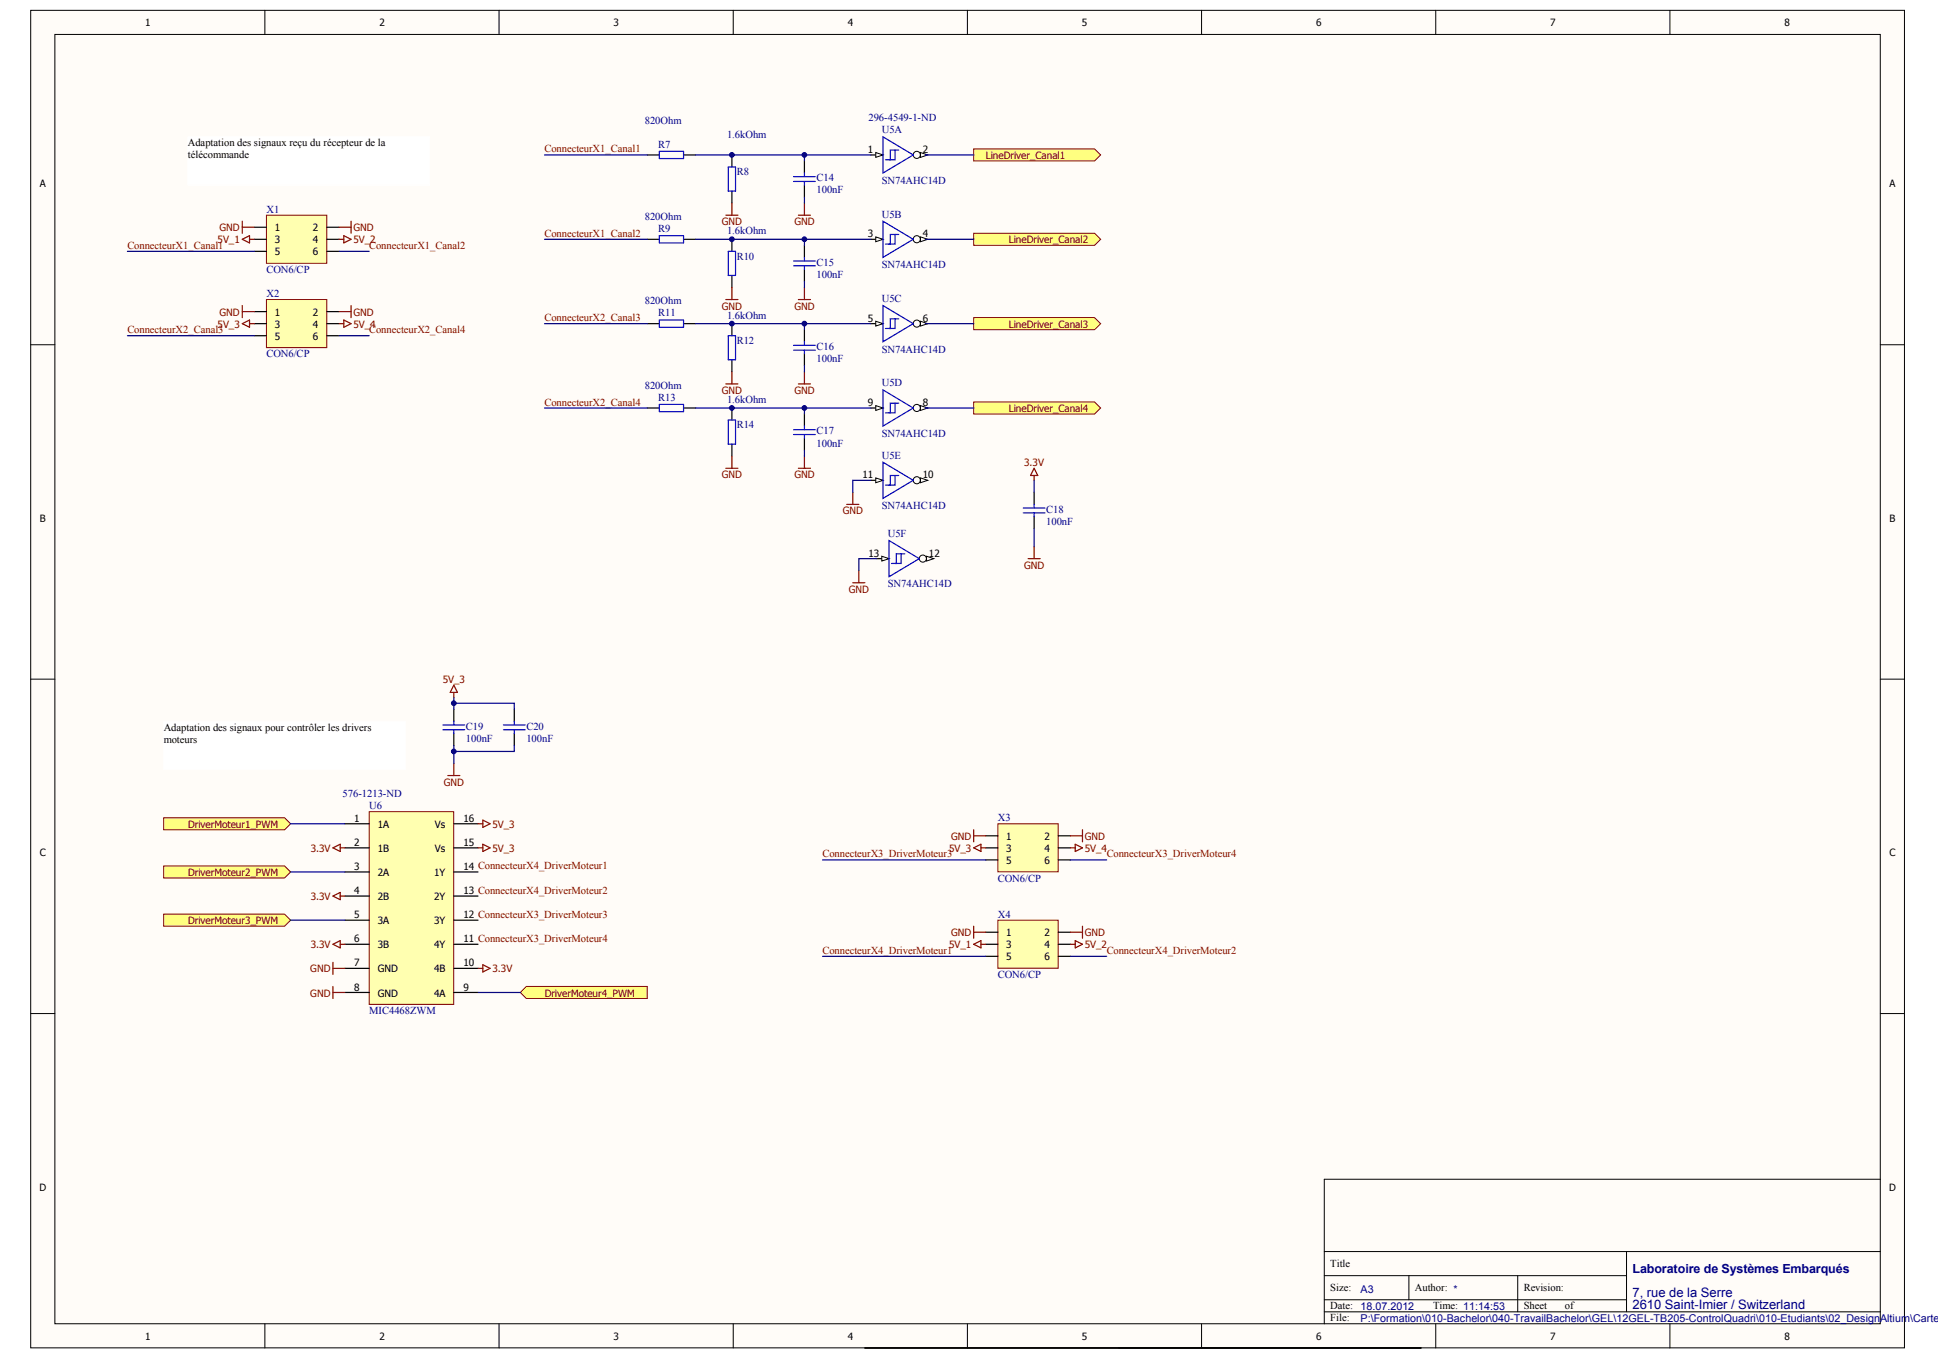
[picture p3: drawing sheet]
<svg xmlns="http://www.w3.org/2000/svg" width="287mm" height="202mm" viewBox="0 0 287 202" stroke-linecap="round" stroke-linejoin="round" font-family="sans-serif">
<defs><g id="words">
<g font-size="1.9" fill="#000080">
<text x="241.6" y="188.3">Laboratoire de Systèmes Embarqués</text>
<text x="241.6" y="191.9">7, rue de la Serre</text>
<text x="241.6" y="193.7">2610 Saint-Imier / Switzerland</text>
</g>
<g font-size="1.6" fill="#000080">
<text x="128.5" y="17.9">296-4549-1-ND</text>
<text x="95.4" y="18.3">820Ohm</text>
<text x="97.4" y="21.8">R7</text>
<text x="107.6" y="20.4">1.6kOhm</text>
<text x="130.5" y="19.7">U5A</text>
<text x="109" y="26">R8</text>
<text x="120.8" y="28.6">100nF</text>
<text x="120.8" y="26.8">C14</text>
<text x="130.5" y="27.2">SN74AHC14D</text>
<text x="39.4" y="31.5">X1</text>
<text x="95.4" y="32.5">820Ohm</text>
<text x="97.4" y="34.3">R9</text>
<text x="107.6" y="34.7">1.6kOhm</text>
<text x="130.5" y="32.2">U5B</text>
<text x="39.4" y="40.4">CON6/CP</text>
<text x="109" y="38.4">R10</text>
<text x="120.8" y="41.1">100nF</text>
<text x="120.8" y="39.3">C15</text>
<text x="130.5" y="39.7">SN74AHC14D</text>
<text x="39.4" y="44">X2</text>
<text x="95.4" y="45">820Ohm</text>
<text x="97.4" y="46.8">R11</text>
<text x="107.6" y="47.2">1.6kOhm</text>
<text x="130.5" y="44.7">U5C</text>
<text x="39.4" y="52.9">CON6/CP</text>
<text x="109" y="50.9">R12</text>
<text x="120.8" y="53.6">100nF</text>
<text x="120.8" y="51.8">C16</text>
<text x="130.5" y="52.2">SN74AHC14D</text>
<text x="95.4" y="57.5">820Ohm</text>
<text x="97.4" y="59.3">R13</text>
<text x="107.6" y="59.7">1.6kOhm</text>
<text x="130.5" y="57.2">U5D</text>
<text x="109" y="63.4">R14</text>
<text x="120.8" y="64.3">C17</text>
<text x="130.5" y="64.6">SN74AHC14D</text>
<text x="120.8" y="66.1">100nF</text>
<text x="130.5" y="67.9">U5E</text>
<text x="130.5" y="75.3">SN74AHC14D</text>
<text x="154.8" y="77.7">100nF</text>
<text x="154.8" y="75.9">C18</text>
<text x="131.4" y="79.4">U5F</text>
<text x="131.4" y="86.9">SN74AHC14D</text>
<text x="69" y="108">C19</text>
<text x="77.9" y="108">C20</text>
<text x="69" y="109.8">100nF</text>
<text x="77.9" y="109.8">100nF</text>
<text x="50.7" y="118">576-1213-ND</text>
<text x="54.6" y="119.8">U6</text>
<text x="147.7" y="121.5">X3</text>
<text x="147.7" y="130.5">CON6/CP</text>
<text x="147.7" y="135.8">X4</text>
<text x="147.7" y="144.7">CON6/CP</text>
<text x="54.6" y="150.1">MIC4468ZWM</text>
<text x="201.4" y="191.3">A3</text>
<text x="201.4" y="193.8">18.07.2012</text>
<text x="201.4" y="195.6">P:\Formation\010-Bachelor\040-TravailBachelor\GEL\12GEL-TB205-ControlQuadri\010-Etudiants\02_DesignAltium\CarteC</text>
</g>
<g font-size="1.6">
<text x="27.8" y="21.7">Adaptation des signaux reçu du récepteur de la</text>
<text x="27.8" y="23.4">télécommande</text>
<text x="24.2" y="108.1">Adaptation des signaux pour contrôler les drivers</text>
<text x="24.2" y="109.9">moteurs</text>
<text x="196.9" y="187.5">Title</text>
<text x="196.9" y="191.1">Size:</text>
<text x="209.4" y="191.1">Author: *</text>
<text x="225.5" y="191.1">Revision:</text>
<text x="196.9" y="193.8">Date:</text>
<text x="196.9" y="195.5">File:</text>
<text x="212.1" y="193.8">Time: 11:14:53</text>
<text x="225.5" y="193.8">Sheet</text>
<text x="231.6" y="193.8">of</text>
</g>
<g font-size="1.6" fill="#800000">
<text x="80.6" y="22.6">ConnecteurX1_Canal1</text>
<text x="80.6" y="35">ConnecteurX1_Canal2</text>
<text x="18.9" y="36.8">ConnecteurX1_Canal1</text>
<text x="54.6" y="36.8">ConnecteurX1_Canal2</text>
<text x="80.6" y="47.5">ConnecteurX2_Canal3</text>
<text x="18.9" y="49.3">ConnecteurX2_Canal3</text>
<text x="54.6" y="49.3">ConnecteurX2_Canal4</text>
<text x="80.6" y="60">ConnecteurX2_Canal4</text>
<text x="121.7" y="126.9">ConnecteurX3_DriverMoteur3</text>
<text x="163.8" y="126.9">ConnecteurX3_DriverMoteur4</text>
<text x="121.7" y="141.2">ConnecteurX4_DriverMoteur1</text>
<text x="163.8" y="141.2">ConnecteurX4_DriverMoteur2</text>
</g>
<g font-size="1.5">
<text x="21.5" y="3.9">1</text>
<text x="56.1" y="3.9">2</text>
<text x="90.8" y="3.9">3</text>
<text x="125.5" y="3.9">4</text>
<text x="160.1" y="3.9">5</text>
<text x="194.8" y="3.9">6</text>
<text x="229.4" y="3.9">7</text>
<text x="264.1" y="3.9">8</text>
<text x="128.4" y="22.6">1</text>
<text x="136.6" y="22.6">2</text>
<text x="5.9" y="27.7">A</text>
<text x="279.6" y="27.7">A</text>
<text x="40.7" y="34.2">1</text>
<text x="46.3" y="34.2">2</text>
<text x="128.4" y="35.1">3</text>
<text x="136.6" y="35.1">4</text>
<text x="40.7" y="36">3</text>
<text x="40.7" y="37.8">5</text>
<text x="46.3" y="36">4</text>
<text x="46.3" y="37.8">6</text>
<text x="40.7" y="46.7">1</text>
<text x="46.3" y="46.7">2</text>
<text x="128.4" y="47.6">5</text>
<text x="136.6" y="47.6">6</text>
<text x="40.7" y="48.5">3</text>
<text x="40.7" y="50.3">5</text>
<text x="46.3" y="48.5">4</text>
<text x="46.3" y="50.3">6</text>
<text x="128.4" y="60.1">9</text>
<text x="136.6" y="60.1">8</text>
<text x="127.6" y="70.8">11</text>
<text x="136.6" y="70.8">10</text>
<text x="5.9" y="77.2">B</text>
<text x="279.6" y="77.2">B</text>
<text x="128.5" y="82.4">13</text>
<text x="137.5" y="82.4">12</text>
<text x="52.4" y="121.6">1</text>
<text x="52.4" y="125.2">2</text>
<text x="55.9" y="122.5">1A</text>
<text x="64.4" y="122.5">Vs</text>
<text x="68.6" y="121.6">16</text>
<text x="68.6" y="125.2">15</text>
<text x="148.9" y="124.3">1</text>
<text x="154.6" y="124.3">2</text>
<text x="5.9" y="126.7">C</text>
<text x="52.4" y="128.7">3</text>
<text x="55.9" y="126.1">1B</text>
<text x="55.9" y="129.6">2A</text>
<text x="64.3" y="129.6">1Y</text>
<text x="64.4" y="126.1">Vs</text>
<text x="68.6" y="128.7">14 ConnecteurX4_DriverMoteur1</text>
<text x="148.9" y="126.1">3</text>
<text x="148.9" y="127.9">5</text>
<text x="154.6" y="126.1">4</text>
<text x="154.6" y="127.9">6</text>
<text x="279.6" y="126.7">C</text>
<text x="52.4" y="132.3">4</text>
<text x="52.4" y="135.9">5</text>
<text x="55.9" y="133.2">2B</text>
<text x="55.9" y="136.8">3A</text>
<text x="64.3" y="133.2">2Y</text>
<text x="64.3" y="136.8">3Y</text>
<text x="68.6" y="132.3">13 ConnecteurX4_DriverMoteur2</text>
<text x="68.6" y="135.9">12 ConnecteurX3_DriverMoteur3</text>
<text x="52.4" y="139.4">6</text>
<text x="52.4" y="143">7</text>
<text x="55.9" y="140.3">3B</text>
<text x="55.9" y="143.9">GND</text>
<text x="64.2" y="143.9">4B</text>
<text x="64.3" y="140.3">4Y</text>
<text x="68.6" y="139.4">11 ConnecteurX3_DriverMoteur4</text>
<text x="68.6" y="143">10</text>
<text x="148.9" y="138.6">1</text>
<text x="148.9" y="140.3">3</text>
<text x="148.9" y="142.1">5</text>
<text x="154.6" y="138.6">2</text>
<text x="154.6" y="140.3">4</text>
<text x="154.6" y="142.1">6</text>
<text x="52.4" y="146.6">8</text>
<text x="55.9" y="147.5">GND</text>
<text x="64.2" y="147.5">4A</text>
<text x="68.6" y="146.6">9</text>
<text x="5.8" y="176.2">D</text>
<text x="279.6" y="176.2">D</text>
<text x="21.5" y="198.3">1</text>
<text x="56.1" y="198.3">2</text>
<text x="90.8" y="198.3">3</text>
<text x="125.5" y="198.3">4</text>
<text x="160.1" y="198.3">5</text>
<text x="194.8" y="198.3">6</text>
<text x="229.4" y="198.3">7</text>
<text x="264.1" y="198.3">8</text>
</g>
<g font-size="1.5" fill="#800000">
<text x="145.9" y="23.5">LineDriver_Canal1</text>
<text x="32.5" y="34.2">GND</text>
<text x="52.3" y="34.2">GND</text>
<text x="106.8" y="33.3">GND</text>
<text x="117.6" y="33.3">GND</text>
<text x="32.2" y="36">5V_1</text>
<text x="52.3" y="36">5V_2</text>
<text x="149.3" y="36">LineDriver_Canal2</text>
<text x="32.5" y="46.7">GND</text>
<text x="52.3" y="46.7">GND</text>
<text x="106.8" y="45.8">GND</text>
<text x="117.6" y="45.8">GND</text>
<text x="32.2" y="48.5">5V_3</text>
<text x="52.3" y="48.5">5V_4</text>
<text x="149.3" y="48.5">LineDriver_Canal3</text>
<text x="106.8" y="58.3">GND</text>
<text x="117.6" y="58.3">GND</text>
<text x="149.3" y="61">LineDriver_Canal4</text>
<text x="106.8" y="70.8">GND</text>
<text x="117.6" y="70.8">GND</text>
<text x="151.6" y="69">3.3V</text>
<text x="124.7" y="76.1">GND</text>
<text x="125.6" y="87.7">GND</text>
<text x="151.6" y="84.1">GND</text>
<text x="65.5" y="101.1">5V_3</text>
<text x="65.7" y="116.2">GND</text>
<text x="27.8" y="122.5">DriverMoteur1_PWM</text>
<text x="72.9" y="122.5">5V_3</text>
<text x="140.8" y="124.3">GND</text>
<text x="160.6" y="124.3">GND</text>
<text x="27.8" y="129.6">DriverMoteur2_PWM</text>
<text x="46" y="126.1">3.3V</text>
<text x="72.9" y="126.1">5V_3</text>
<text x="140.4" y="126.1">5V_3</text>
<text x="160.6" y="126.1">5V_4</text>
<text x="27.8" y="136.8">DriverMoteur3_PWM</text>
<text x="46" y="133.2">3.3V</text>
<text x="45.9" y="143.9">GND</text>
<text x="46" y="140.3">3.3V</text>
<text x="72.9" y="143.9">3.3V</text>
<text x="140.4" y="140.3">5V_1</text>
<text x="140.8" y="138.6">GND</text>
<text x="160.6" y="138.6">GND</text>
<text x="160.6" y="140.3">5V_2</text>
<text x="45.9" y="147.5">GND</text>
<text x="80.6" y="147.5">DriverMoteur4_PWM</text>
</g>
</g></defs>
<g fill="#fffcf8" stroke="#000" stroke-width=".15">
<path d="M4.5 1.5h277.3v198h-277.3z"/>
<path d="M8.1 5.1h270.2v190.8h-270.2z"/>
</g>
<g fill="none" stroke="#000" stroke-width=".15">
<path d="M39.2 1.5v3.6M73.9 1.5v3.6M108.5 1.5v3.6M143.2 1.5v3.6M177.8 1.5v3.6M212.5 1.5v3.6M247.1 1.5v3.6M4.5 51h3.6M278.3 51h3.6M4.5 100.5h3.6M278.3 100.5h3.6M4.5 150h3.6"/>
<path d="M278.3 150h3.6M278.3 174.5h-82.3v21.4M39.2 195.9v3.6M73.9 195.9v3.6M108.5 195.9v3.6M128 199.5h82.3M143.2 195.9v3.6M177.8 195.9v3.6M196 188.8h44.7M196 194.1h82.3M196 192.3h44.7M196 185.2h82.3"/>
<path d="M208.5 188.8v3.5M212.5 195.9v3.6M224.6 188.8v5.3M240.7 185.2v8.9M247.1 195.9v3.6"/>
</g>
<path d="M39.4 31.8h9v7.2h-9z" fill="#ffffb0" stroke="#800000" stroke-width=".15"/>
<path d="M37.6 33.6h1.8M37.6 35.4h1.8M37.6 37.2h1.8M48.4 33.6h1.8M48.4 35.4h1.8M48.4 37.2h1.8" fill="none" stroke="#000" stroke-width=".18"/>
<path d="M39.4 44.3h9v7.1h-9z" fill="#ffffb0" stroke="#800000" stroke-width=".15"/>
<path d="M37.6 46.1h1.8M37.6 47.9h1.8M37.6 49.7h1.8M48.4 46.1h1.8M48.4 47.9h1.8M48.4 49.7h1.8" fill="none" stroke="#000" stroke-width=".18"/>
<path d="M147.7 121.9h8.9v7.1h-8.9z" fill="#ffffb0" stroke="#800000" stroke-width=".15"/>
<path d="M145.9 123.7h1.8M145.9 125.5h1.8M145.9 127.3h1.8M156.6 123.7h1.8M156.6 125.5h1.8M156.6 127.3h1.8" fill="none" stroke="#000" stroke-width=".18"/>
<path d="M147.7 136.2h8.9v7.1h-8.9z" fill="#ffffb0" stroke="#800000" stroke-width=".15"/>
<g fill="none" stroke="#000" stroke-width=".18">
<path d="M95.8 22.9h1.8M95.8 35.4h1.8M101.2 22.9h1.7M101.2 35.4h1.7M108.3 22.9v1.8M108.3 28.3v1.8M108.3 35.4v1.8M95.8 47.9h1.8M101.2 47.9h1.7M108.3 40.8v1.7M108.3 47.9v1.8M108.3 53.2v1.8"/>
<path d="M95.8 60.4h1.8M101.2 60.4h1.7M108.3 60.4v1.8M108.3 65.7v1.8M145.9 138h1.8M145.9 139.7h1.8M156.6 138h1.8M156.6 139.7h1.8M145.9 141.5h1.8M156.6 141.5h1.8"/>
</g>
<g fill="#fff" stroke="#fff" stroke-width=".15">
<path d="M27.8 20.3h35.8v7.1h-35.8z"/>
<path d="M24.2 106.7h35.8v7.2h-35.8z"/>
</g>
<g fill="none" stroke="#800000" stroke-width=".18">
<path d="M35.9 33.6h1.7M35.9 32.7v1.8M35.9 35.4l1-.5v1zM36.9 35.4h.7M50.2 33.6h1.8M50.2 35.4h.7M50.9 34.9l1.1 .5-1.1 .5zM52 32.7v1.8M107.4 31.8h1.8M108.3 30.1v1.7M35.9 45.2v1.8M35.9 46.1h1.7"/>
<path d="M35.9 47.9l1-.5v1zM36.9 47.9h.7M50.2 46.1h1.8M50.2 47.9h.7M50.9 47.4l1.1 .5-1.1 .5zM52 45.2v1.8M107.4 44.3h1.8M107.4 56.8h1.8M108.3 42.5v1.8M108.3 55v1.8M107.4 69.3h1.8M108.3 67.5v1.8"/>
</g>
<path d="M18.9 37.2h18.7M50.2 37.2h4.4M80.6 22.9h15.2M80.6 35.4h15.2M102.9 35.4h5.4M18.9 49.7h18.7M50.2 49.7h4.4M80.6 47.9h15.2M102.9 47.9h5.4M80.6 60.4h15.2M102.9 60.4h5.4" fill="none" stroke="#000080" stroke-width=".18"/>
<path d="M97.6 22.4h3.6v1.1h-3.6zM97.6 34.9h3.6v1h-3.6zM107.8 24.7h1.1v3.6h-1.1zM107.8 37.2h1.1v3.6h-1.1zM97.6 47.4h3.6v1h-3.6zM97.6 59.8h3.6v1.1h-3.6zM107.8 49.7h1.1v3.5h-1.1zM107.8 62.2h1.1v3.5h-1.1z" fill="none" stroke="#00f" stroke-width=".18"/>
<g fill="#ffff80" stroke="#800000" stroke-width=".15">
<path d="M144.1 22h17.9l.9 .9-.9 .9h-17.9z" fill-rule="evenodd"/>
<path d="M144.1 34.5h17.9l.9 .9-.9 .9h-17.9z" fill-rule="evenodd"/>
<path d="M144.1 47h17.9l.9 .9-.9 .9h-17.9z" fill-rule="evenodd"/>
<path d="M144.1 59.5h17.9l.9 .9-.9 .9h-17.9z" fill-rule="evenodd"/>
</g>
<g fill="none" stroke="#800000" stroke-width=".18">
<path d="M144.1 122.8v1.8M144.1 137.1v1.7M144.1 123.7h1.8M144.1 138h1.8M144.1 139.7l1.1-.5v1.1zM145.2 139.7h.7M158.4 123.7h1.8M158.4 138h1.8M158.4 125.5h.7M158.4 139.7h.7M159.1 124.9l1.1 .6-1.1 .5zM159.1 139.2l1.1 .5-1.1 .6z"/>
<path d="M160.2 122.8v1.8M160.2 137.1v1.7"/>
</g>
<path d="M121.7 127.3h24.2M158.4 127.3h5.4M121.7 141.5h24.2M158.4 141.5h5.4" fill="none" stroke="#000080" stroke-width=".18"/>
<path d="M54.6 120.1h12.5v28.5h-12.5z" fill="#ffffb0" stroke="#800000" stroke-width=".15"/>
<g fill="none" stroke="#000" stroke-width=".18">
<path d="M51.1 121.9h3.5M51.1 125.5h3.5M51.1 129h3.5M51.1 132.6h3.5M51.1 136.2h3.5M51.1 139.7h3.5M67.2 121.9h3.5M67.2 125.5h3.5M67.2 129h3.5M67.2 132.6h3.5M67.2 136.2h3.5M67.2 139.7h3.5"/>
<path d="M51.1 143.3h3.5M51.1 146.9h3.5M67.2 143.3h3.5M67.2 146.9h3.5"/>
</g>
<path d="M49.3 125.5l1-.6v1.1zM49.3 132.6l1-.5v1zM49.3 139.7l1-.5v1.1zM50.3 125.5h.8M50.3 132.6h.8M50.3 139.7h.8M49.3 142.4v1.8M49.3 146v1.8M49.3 143.3h1.8M49.3 146.9h1.8M70.7 143.3h.8M71.5 142.8l1 .5-1 .5z" fill="none" stroke="#800000" stroke-width=".18"/>
<g fill="#ffff80" stroke="#800000" stroke-width=".15">
<path d="M24.2 121h17.9l.9 .9-.9 .9h-17.9z" fill-rule="evenodd"/>
<path d="M24.2 128.1h17.9l.9 .9-.9 .9h-17.9z" fill-rule="evenodd"/>
<path d="M24.2 135.3h17.9l.9 .9-.9 .9h-17.9z" fill-rule="evenodd"/>
<path d="M77 146.9l.9-.9h17.9v1.8h-17.9z" fill-rule="evenodd"/>
</g>
<path d="M43 121.9h8.1M43 129h8.1M43 136.2h8.1M70.7 146.9h6.3" fill="none" stroke="#000080" stroke-width=".18"/>
<path d="M132.5 22.2v1.4h-.9M133 22.2h-1.2v1.4h-.8" fill="none" stroke="#00f" stroke-width=".18"/>
<path d="M135.2 22.9h1.7" fill="none" stroke="#000" stroke-width=".18"/>
<circle cx="135.7" cy="22.9" r=".53" fill="#fffcf8" stroke="#000" stroke-width=".15"/>
<path d="M136.2 22.6l1.1 .3-1.1 .4z" fill="#fffcf8" stroke="#000" stroke-width=".15"/>
<path d="M128.9 22.9h1.8" fill="none" stroke="#000" stroke-width=".18"/>
<path d="M129.6 22.6l1.1 .3-1.1 .4z" fill="#fffcf8" stroke="#000" stroke-width=".15"/>
<path d="M117.4 26.9h3.3M117.4 26.1h3.3M119 25.6v.5M119 26.9v.5M130.7 20.3l4.5 2.6-4.5 2.7z" fill="none" stroke="#00f" stroke-width=".18"/>
<path d="M119 23.8v1.8M119 27.4v1.8M135.2 35.4h1.7" fill="none" stroke="#000" stroke-width=".18"/>
<path d="M118.2 31.8h1.7M119 30.1v1.7" fill="none" stroke="#800000" stroke-width=".18"/>
<path d="M102.9 22.9h16.1v.9M119 29.2v.9M119 22.9h9.9M136.9 22.9h7.2" fill="none" stroke="#000080" stroke-width=".18"/>
<circle cx="135.7" cy="35.4" r=".53" fill="#fffcf8" stroke="#000" stroke-width=".15"/>
<path d="M136.2 35.1l1.1 .3-1.1 .4z" fill="#fffcf8" stroke="#000" stroke-width=".15"/>
<path d="M128.9 35.4h1.8" fill="none" stroke="#000" stroke-width=".18"/>
<path d="M129.6 35.1l1.1 .3-1.1 .4z" fill="#fffcf8" stroke="#000" stroke-width=".15"/>
<path d="M117.4 39.3h3.3M117.4 38.6h3.3M119 38.1v.5M119 39.3v.6M130.7 32.7l4.5 2.7-4.5 2.7zM132.5 34.7v1.4h-.9M133 34.7h-1.2v1.4h-.8" fill="none" stroke="#00f" stroke-width=".18"/>
<path d="M119 36.3v1.8M119 39.9v1.8M135.2 47.9h1.7" fill="none" stroke="#000" stroke-width=".18"/>
<path d="M118.2 44.3h1.7M119 42.5v1.8" fill="none" stroke="#800000" stroke-width=".18"/>
<path d="M136.9 35.4h7.2M119 41.7v.8" fill="none" stroke="#000080" stroke-width=".18"/>
<circle cx="135.7" cy="47.9" r=".53" fill="#fffcf8" stroke="#000" stroke-width=".15"/>
<path d="M136.2 47.5l1.1 .4-1.1 .4z" fill="#fffcf8" stroke="#000" stroke-width=".15"/>
<path d="M128.9 47.9h1.8" fill="none" stroke="#000" stroke-width=".18"/>
<path d="M129.6 47.5l1.1 .4-1.1 .4z" fill="#fffcf8" stroke="#000" stroke-width=".15"/>
<path d="M117.4 51.8h3.3M117.4 51.1h3.3M119 50.6v.5M119 51.8v.6M130.7 45.2l4.5 2.7-4.5 2.7zM132.5 47.2v1.4h-.9M133 47.2h-1.2v1.4h-.8" fill="none" stroke="#00f" stroke-width=".18"/>
<path d="M119 48.8v1.8M119 52.4v1.7M135.2 60.4h1.7" fill="none" stroke="#000" stroke-width=".18"/>
<path d="M118.2 56.8h1.7M119 55v1.8" fill="none" stroke="#800000" stroke-width=".18"/>
<path d="M119 54.1v.9M136.9 47.9h7.2" fill="none" stroke="#000080" stroke-width=".18"/>
<circle cx="135.7" cy="60.4" r=".53" fill="#fffcf8" stroke="#000" stroke-width=".15"/>
<path d="M136.2 60l1.1 .4-1.1 .3z" fill="#fffcf8" stroke="#000" stroke-width=".15"/>
<path d="M128.9 60.4h1.8" fill="none" stroke="#000" stroke-width=".18"/>
<path d="M129.6 60l1.1 .4-1.1 .3z" fill="#fffcf8" stroke="#000" stroke-width=".15"/>
<path d="M130.7 57.7l4.5 2.7-4.5 2.7zM132.5 59.7v1.4h-.9M133 59.7h-1.2v1.4h-.8M117.4 64.3h3.3M117.4 63.6h3.3M119 63.1v.5M119 64.3v.5" fill="none" stroke="#00f" stroke-width=".18"/>
<path d="M119 61.3v1.8M119 64.8v1.8M135.2 71.1h1.7" fill="none" stroke="#000" stroke-width=".18"/>
<path d="M118.2 69.3h1.7M119 67.5v1.8" fill="none" stroke="#800000" stroke-width=".18"/>
<path d="M108.3 35.4h20.6M119 35.4v.9M108.3 47.9h20.6M119 47.9v.9M108.3 60.4h20.6M119 60.4v.9M119 66.6v.9M136.9 60.4h7.2" fill="none" stroke="#000080" stroke-width=".18"/>
<circle cx="135.7" cy="71.1" r=".53" fill="#fffcf8" stroke="#000" stroke-width=".15"/>
<path d="M136.2 70.7l1.1 .4-1.1 .3z" fill="#fffcf8" stroke="#000" stroke-width=".15"/>
<path d="M128.9 71.1h1.8" fill="none" stroke="#000" stroke-width=".18"/>
<path d="M129.6 70.7l1.1 .4-1.1 .3z" fill="#fffcf8" stroke="#000" stroke-width=".15"/>
<path d="M130.7 68.4l4.5 2.7-4.5 2.7zM132.5 70.4v1.4h-.9M133 70.4h-1.2v1.4h-.8" fill="none" stroke="#00f" stroke-width=".18"/>
<path d="M125.3 74.6h1.8M126.2 72.9v1.7" fill="none" stroke="#800000" stroke-width=".18"/>
<path d="M128.9 71.1h-2.7v1.8" fill="none" stroke="#000080" stroke-width=".18"/>
<path d="M136 82.7h1.8" fill="none" stroke="#000" stroke-width=".18"/>
<circle cx="136.6" cy="82.7" r=".53" fill="#fffcf8" stroke="#000" stroke-width=".15"/>
<path d="M137.1 82.3l1.1 .4-1.1 .3z" fill="#fffcf8" stroke="#000" stroke-width=".15"/>
<path d="M129.8 82.7h1.8" fill="none" stroke="#000" stroke-width=".18"/>
<path d="M130.5 82.3l1.1 .4-1.1 .3z" fill="#fffcf8" stroke="#000" stroke-width=".15"/>
<g fill="none" stroke="#00f" stroke-width=".18">
<path d="M131.6 80l4.4 2.7-4.4 2.6zM151.4 75.9h3.3M151.4 75.2h3.3M153 74.6v.6M153 75.9v.5M133.4 82v1.4h-.9M133.9 82h-1.3v1.4h-.7M65.6 108h3.2M65.6 107.3h3.2M67.2 106.7v.6M67.2 108v.5M74.5 108h3.2"/>
<path d="M74.5 107.3h3.2M76.1 106.7v.6M76.1 108v.5"/>
</g>
<g fill="none" stroke="#800000" stroke-width=".18">
<path d="M153 69.3l.6 1.1h-1.1zM153 70.4v.7M126.2 86.2h1.8M127.1 84.5v1.7M152.1 82.7h1.8M153 80.9v1.8M66.3 114.8h1.8M67.2 102.5v.7M67.2 113v1.8M67.2 101.4l.5 1.1h-1.1zM70.7 121.9h.8M70.7 125.5h.8"/>
<path d="M71.5 121.4l1 .5-1 .5zM71.5 124.9l1 .6-1 .5zM144.1 125.5l1.1-.6v1.1zM145.2 125.5h.7"/>
</g>
<path d="M153 71.1v1.8M153 78.2v2.7M129.8 82.7h-2.7v1.8M67.2 104.1h8.9v.9M67.2 103.2v1.8M67.2 110.3v2.7M76.1 110.3v.9h-8.9" fill="none" stroke="#000080" stroke-width=".18"/>
<path d="M153 72.9v1.7M153 76.4v1.8M67.2 105v1.7M67.2 108.5v1.8M76.1 105v1.7M76.1 108.5v1.8" fill="none" stroke="#000" stroke-width=".18"/>
<g fill="#000080" stroke="#000080" stroke-width=".15">
<circle cx="67.2" cy="111.2" r=".35"/>
<circle cx="67.2" cy="104.1" r=".35"/>
<circle cx="108.3" cy="60.4" r=".35"/>
<circle cx="108.3" cy="47.9" r=".35"/>
<circle cx="108.3" cy="35.4" r=".35"/>
<circle cx="108.3" cy="22.9" r=".35"/>
<circle cx="119" cy="60.4" r=".35"/>
<circle cx="119" cy="47.9" r=".35"/>
<circle cx="119" cy="35.4" r=".35"/>
<circle cx="119" cy="22.9" r=".35"/>
</g>
<use href="#words"/>
</svg>
